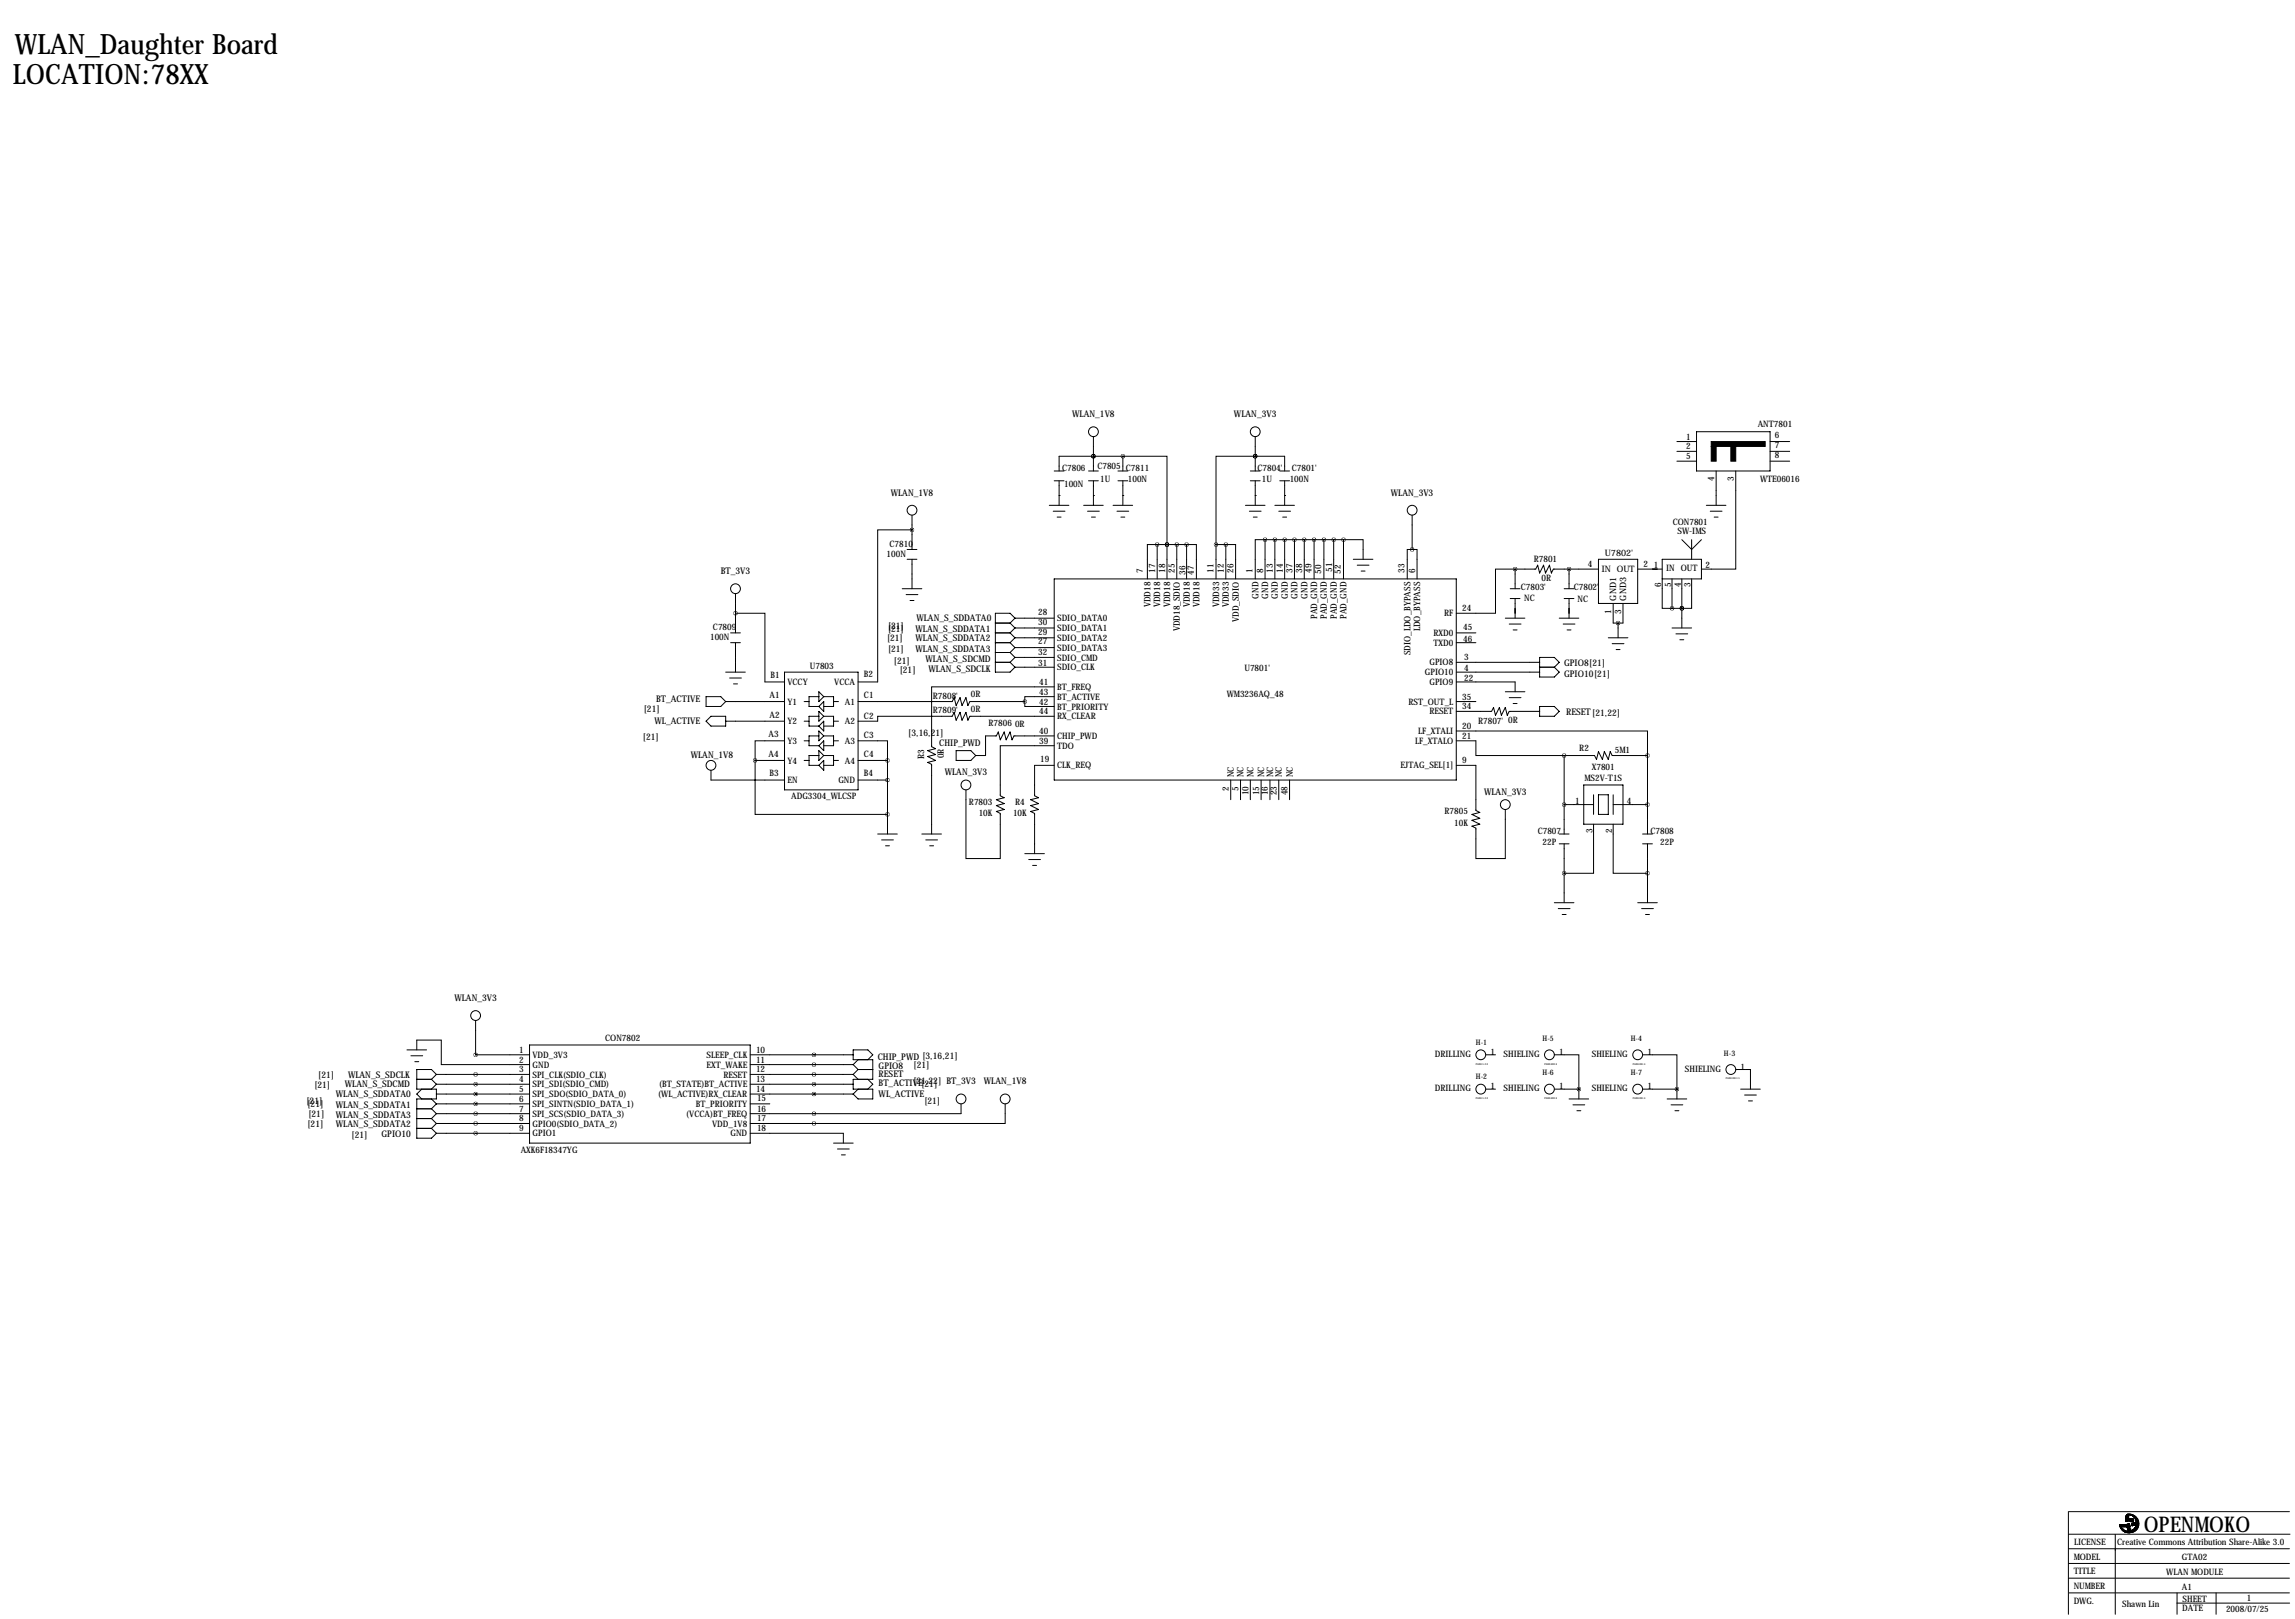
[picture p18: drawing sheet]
<svg xmlns="http://www.w3.org/2000/svg" width="594mm" height="419mm" viewBox="0 0 594 419" stroke-linecap="round" stroke-linejoin="round" font-family="sans-serif">
<defs><g id="words">
<g font-size="7.3">
<text x="3.9" y="14">WLAN_Daughter Board</text>
<text x="3.4" y="21.8">LOCATION:78XX</text>
</g>
<text font-size="5.6" x="555.2" y="396.5">OPENMOKO</text>
<g font-size="2.4">
<text x="277.7" y="108">WLAN_1V8</text>
<text x="319.6" y="108">WLAN_3V3</text>
<text x="230.7" y="128.3">WLAN_1V8</text>
<text x="360.3" y="128.3">WLAN_3V3</text>
<text x="186.7" y="148.6">BT_3V3</text>
<text x="237.4" y="160.7">WLAN_S_SDDATA0</text>
<text x="229.8" y="166">[21]</text>
<text x="230" y="163.5">[21]</text>
<text x="230" y="162.9">[21]</text>
<text x="237.1" y="163.6">WLAN_S_SDDATA1</text>
<text x="237.1" y="165.9">WLAN_S_SDDATA2</text>
<text x="230" y="168.8">[21]</text>
<text x="231.5" y="171.9">[21]</text>
<text x="237.1" y="168.7">WLAN_S_SDDATA3</text>
<text x="239.7" y="171.4">WLAN_S_SDCMD</text>
<text x="240.5" y="174">WLAN_S_SDCLK</text>
<text x="405.1" y="172.5">GPIO8[21]</text>
<text x="233.1" y="174.1">[21]</text>
<text x="405.1" y="175.3">GPIO10[21]</text>
<text x="166.8" y="184.3">[21]</text>
<text x="169.9" y="181.6">BT_ACTIVE</text>
<text x="405.6" y="185.2">RESET[21,22]</text>
<text x="166.5" y="191.6">[21]</text>
<text x="169.5" y="187.3">WL_ACTIVE</text>
<text x="235.2" y="190.4">[3,16,21]</text>
<text x="178.9" y="196.3">WLAN_1V8</text>
<text x="243.3" y="193">CHIP_PWD</text>
<text x="244.7" y="200.7">WLAN_3V3</text>
<text x="384.4" y="205.7">WLAN_3V3</text>
<text x="117.7" y="259.1">WLAN_3V3</text>
<text x="227.3" y="274.3">CHIP_PWD [3,16,21]</text>
<text x="81.4" y="281.6">[21]</text>
<text x="82.4" y="279">[21]</text>
<text x="89.3" y="281.4">WLAN_S_SDCMD</text>
<text x="90.1" y="279.1">WLAN_S_SDCLK</text>
<text x="227.6" y="281.2">BT_ACTIVE[21]</text>
<text x="227.6" y="276.6">GPIO8</text>
<text x="227.6" y="278.8">RESET</text>
<text x="236.6" y="280.7">[21,22] BT_3V3</text>
<text x="236.6" y="276.5">[21]</text>
<text x="254.8" y="280.7">WLAN_1V8</text>
<text x="79.4" y="285.8">[21]</text>
<text x="79.6" y="286.7">[21]</text>
<text x="87" y="283.9">WLAN_S_SDDATA0</text>
<text x="87" y="286.8">WLAN_S_SDDATA1</text>
<text x="227.6" y="283.9">WL_ACTIVE</text>
<text x="239.4" y="285.8">[21]</text>
<text x="79.6" y="291.7">[21]</text>
<text x="79.9" y="289.2">[21]</text>
<text x="87" y="289.3">WLAN_S_SDDATA3</text>
<text x="87" y="291.8">WLAN_S_SDDATA2</text>
<text x="91.1" y="294.5">[21]</text>
<text x="98.8" y="294.4">GPIO10</text>
</g>
<g font-size="2.3">
<text x="436.7" y="113.8">1</text>
<text x="455.3" y="110.5">ANT7801</text>
<text x="459.7" y="113.4">6</text>
<text x="436.7" y="116.3">2</text>
<text x="436.7" y="118.9">5</text>
<text x="459.7" y="115.9">7</text>
<text x="459.7" y="118.5">8</text>
<text x="275.1" y="121.9">C7806</text>
<text x="284.2" y="121.4">C7805 C7811</text>
<text x="284.9" y="124.8">1U</text>
<text x="292.1" y="124.8">100N</text>
<text x="325.7" y="121.9">C7804'</text>
<text x="326.9" y="124.8">1U</text>
<text x="334" y="124.8">100N</text>
<text x="334.6" y="121.9">C7801'</text>
<text x="444" y="124.6" transform="rotate(-90 444 124.6)">4</text>
<text x="449.1" y="124.6" transform="rotate(-90 449.1 124.6)">3</text>
<text x="455.9" y="124.8">WTE06016</text>
<text x="275.6" y="126.1">100N</text>
<text x="433.2" y="136">CON7801</text>
<text x="230.4" y="141.5">C7810</text>
<text x="434.5" y="138.2">SW-IMS</text>
<text x="229.7" y="144.1">100N</text>
<text x="296" y="148.3" transform="rotate(-90 296 148.3)">7</text>
<text x="299.2" y="148.3" transform="rotate(-90 299.2 148.3)">17</text>
<text x="301.8" y="148.3" transform="rotate(-90 301.8 148.3)">18</text>
<text x="304.3" y="148.3" transform="rotate(-90 304.3 148.3)">25</text>
<text x="307.1" y="148.8" transform="rotate(-90 307.1 148.8)">36</text>
<text x="309.2" y="148.8" transform="rotate(-90 309.2 148.8)">47</text>
<text x="314.3" y="148.3" transform="rotate(-90 314.3 148.3)">11</text>
<text x="317" y="148.3" transform="rotate(-90 317 148.3)">12</text>
<text x="319.5" y="148.3" transform="rotate(-90 319.5 148.3)">26</text>
<text x="324.4" y="148.3" transform="rotate(-90 324.4 148.3)">1</text>
<text x="327.2" y="148.3" transform="rotate(-90 327.2 148.3)">8</text>
<text x="329.7" y="148.3" transform="rotate(-90 329.7 148.3)">13</text>
<text x="332.2" y="148.3" transform="rotate(-90 332.2 148.3)">14</text>
<text x="334.8" y="148.3" transform="rotate(-90 334.8 148.3)">37</text>
<text x="337.3" y="148.3" transform="rotate(-90 337.3 148.3)">38</text>
<text x="339.7" y="148.3" transform="rotate(-90 339.7 148.3)">49</text>
<text x="342.2" y="148.6" transform="rotate(-90 342.2 148.6)">50</text>
<text x="345" y="148.1" transform="rotate(-90 345 148.1)">51</text>
<text x="347.3" y="148.6" transform="rotate(-90 347.3 148.6)">52</text>
<text x="363.8" y="148.3" transform="rotate(-90 363.8 148.3)">33</text>
<text x="366.5" y="148.3" transform="rotate(-90 366.5 148.3)">6</text>
<text x="397.3" y="145.4">R7801</text>
<text x="411.3" y="146.8">4</text>
<text x="414.8" y="148.1">IN OUT</text>
<text x="415.7" y="144">U7802'</text>
<text x="425.7" y="146.8">2</text>
<text x="428.3" y="147.1">1</text>
<text x="431.5" y="147.9">IN OUT</text>
<text x="441.7" y="147.1">2</text>
<text x="325.9" y="155" transform="rotate(-90 325.9 155)">GND</text>
<text x="328.5" y="155" transform="rotate(-90 328.5 155)">GND</text>
<text x="331" y="155" transform="rotate(-90 331 155)">GND</text>
<text x="333.5" y="155" transform="rotate(-90 333.5 155)">GND</text>
<text x="336.1" y="155" transform="rotate(-90 336.1 155)">GND</text>
<text x="338.6" y="155" transform="rotate(-90 338.6 155)">GND</text>
<text x="393.9" y="152.6">C7803'</text>
<text x="394.8" y="155.7">NC</text>
<text x="399.3" y="150.5">0R</text>
<text x="407.6" y="152.7">C7802'</text>
<text x="408.6" y="155.9">NC</text>
<text x="418.6" y="155.4" transform="rotate(-90 418.6 155.4)">GND1</text>
<text x="421.2" y="155.4" transform="rotate(-90 421.2 155.4)">GND3</text>
<text x="430.3" y="152.1" transform="rotate(-90 430.3 152.1)">6</text>
<text x="432.8" y="152.1" transform="rotate(-90 432.8 152.1)">5</text>
<text x="435.4" y="152.1" transform="rotate(-90 435.4 152.1)">4</text>
<text x="437.9" y="152.1" transform="rotate(-90 437.9 152.1)">3</text>
<text x="268.9" y="159.1">28</text>
<text x="268.9" y="161.9">30</text>
<text x="273.8" y="160.8">SDIO_DATA0</text>
<text x="298" y="157.2" transform="rotate(-90 298 157.2)">VDD18</text>
<text x="300.5" y="157.2" transform="rotate(-90 300.5 157.2)">VDD18</text>
<text x="303.1" y="157.2" transform="rotate(-90 303.1 157.2)">VDD18</text>
<text x="308.1" y="157.2" transform="rotate(-90 308.1 157.2)">VDD18</text>
<text x="310.7" y="157.2" transform="rotate(-90 310.7 157.2)">VDD18</text>
<text x="315.8" y="157.2" transform="rotate(-90 315.8 157.2)">VDD33</text>
<text x="318.3" y="157.2" transform="rotate(-90 318.3 157.2)">VDD33</text>
<text x="320.8" y="161" transform="rotate(-90 320.8 161)">VDD_SDIO</text>
<text x="341.2" y="160.2" transform="rotate(-90 341.2 160.2)">PAD_GND</text>
<text x="343.7" y="160.2" transform="rotate(-90 343.7 160.2)">PAD_GND</text>
<text x="346.2" y="160.2" transform="rotate(-90 346.2 160.2)">PAD_GND</text>
<text x="348.8" y="160.2" transform="rotate(-90 348.8 160.2)">PAD_GND</text>
<text x="374.1" y="159.6">RF</text>
<text x="378.7" y="158.2">24</text>
<text x="417.3" y="158.9" transform="rotate(-90 417.3 158.9)">1</text>
<text x="419.9" y="158.9" transform="rotate(-90 419.9 158.9)">3</text>
<text x="183.9" y="165.7">100N</text>
<text x="184.7" y="163.1">C7809</text>
<text x="268.9" y="166.7">27</text>
<text x="268.9" y="164.4">29</text>
<text x="273.8" y="165.9">SDIO_DATA2</text>
<text x="273.8" y="163.4">SDIO_DATA1</text>
<text x="305.6" y="163.4" transform="rotate(-90 305.6 163.4)">VDD18_SDIO</text>
<text x="367.8" y="163.4" transform="rotate(-90 367.8 163.4)">LDO_BYPASS</text>
<text x="371.3" y="164.6">RXD0</text>
<text x="371.3" y="167.2">TXD0</text>
<text x="379" y="163.2">45</text>
<text x="379" y="166.1">46</text>
<text x="209.8" y="173.2">U7803</text>
<text x="268.9" y="172.5">31</text>
<text x="268.9" y="169.5">32</text>
<text x="273.8" y="168.4">SDIO_DATA3</text>
<text x="273.8" y="173.5">SDIO_CLK</text>
<text x="273.8" y="171">SDIO_CMD</text>
<text x="322.3" y="173.7">U7801'</text>
<text x="365.3" y="169.6" transform="rotate(-90 365.3 169.6)">SDIO_LDO_BYPASS</text>
<text x="370.2" y="172.3">GPIO8</text>
<text x="379.2" y="170.9">3</text>
<text x="379.2" y="173.7">4</text>
<text x="199.6" y="175.6">B1</text>
<text x="204" y="177.3">VCCY</text>
<text x="216.1" y="177.3">VCCA</text>
<text x="223.8" y="175.3">B2</text>
<text x="269.2" y="177.3">41</text>
<text x="269.2" y="179.8">43</text>
<text x="273.8" y="178.6">BT_FREQ</text>
<text x="369" y="174.8">GPIO10</text>
<text x="370.2" y="177.3">GPIO9</text>
<text x="379.2" y="176.3">22</text>
<text x="199.3" y="185.8">A2</text>
<text x="199.3" y="180.7">A1</text>
<text x="204" y="182.4">Y1</text>
<text x="218.9" y="182.4">A1</text>
<text x="223.8" y="180.7">C1</text>
<text x="241.6" y="180.8">R7808'</text>
<text x="241.6" y="184.7">R7809'</text>
<text x="251.5" y="180.4">0R</text>
<text x="251.5" y="184.2">0R</text>
<text x="269.2" y="182.4">42</text>
<text x="269.2" y="184.9">44</text>
<text x="273.8" y="183.7">BT_PRIORITY</text>
<text x="273.8" y="181.1">BT_ACTIVE</text>
<text x="317.8" y="180.4">WM3236AQ_48</text>
<text x="364.8" y="182.4">RST_OUT_L</text>
<text x="370.2" y="185">RESET</text>
<text x="378.7" y="183.5">34</text>
<text x="378.7" y="181.1">35</text>
<text x="199" y="190.8">A3</text>
<text x="204" y="187.5">Y2</text>
<text x="218.9" y="187.5">A2</text>
<text x="223.8" y="186">C2</text>
<text x="223.8" y="191.1">C3</text>
<text x="256" y="188">R7806</text>
<text x="262.9" y="188.3">0R</text>
<text x="269.2" y="190">40</text>
<text x="273.8" y="191.3">CHIP_PWD</text>
<text x="273.8" y="186.2">RX_CLEAR</text>
<text x="367.3" y="190">LF_XTALI</text>
<text x="378.7" y="188.7">20</text>
<text x="378.7" y="191.3">21</text>
<text x="382.9" y="187.5">R7807' 0R</text>
<text x="199" y="195.9">A4</text>
<text x="204" y="197.7">Y4</text>
<text x="204" y="192.6">Y3</text>
<text x="218.9" y="192.6">A3</text>
<text x="218.9" y="197.7">A4</text>
<text x="223.8" y="195.9">C4</text>
<text x="239.4" y="196.6" transform="rotate(-90 239.4 196.6)">R3</text>
<text x="244.5" y="196.3" transform="rotate(-90 244.5 196.3)">0R</text>
<text x="269.2" y="192.5">39</text>
<text x="269.4" y="197.2">19</text>
<text x="273.8" y="193.8">TDO</text>
<text x="366.5" y="192.6">LF_XTALO</text>
<text x="378.7" y="197.6">9</text>
<text x="409.1" y="194.5">R2</text>
<text x="418.2" y="194.9">5M1</text>
<text x="199.3" y="201">B3</text>
<text x="204" y="202.7">EN</text>
<text x="217.1" y="202.7">GND</text>
<text x="223.8" y="201">B4</text>
<text x="273.8" y="198.9">CLK_REQ</text>
<text x="319.6" y="201.2" transform="rotate(-90 319.6 201.2)">NC</text>
<text x="322.1" y="201.2" transform="rotate(-90 322.1 201.2)">NC</text>
<text x="324.7" y="201.2" transform="rotate(-90 324.7 201.2)">NC</text>
<text x="327.5" y="201.2" transform="rotate(-90 327.5 201.2)">NC</text>
<text x="329.7" y="201.2" transform="rotate(-90 329.7 201.2)">NC</text>
<text x="332" y="201.2" transform="rotate(-90 332 201.2)">NC</text>
<text x="334.8" y="201.2" transform="rotate(-90 334.8 201.2)">NC</text>
<text x="362.7" y="198.9">EJTAG_SEL[1]</text>
<text x="410.4" y="202.3">MS2V-T1S</text>
<text x="412.3" y="199.4">X7801</text>
<text x="204.9" y="206.9">ADG3304_WLCSP</text>
<text x="251" y="208.3">R7803</text>
<text x="262.9" y="208.3">R4</text>
<text x="318.3" y="204.6" transform="rotate(-90 318.3 204.6)">2</text>
<text x="320.8" y="204.6" transform="rotate(-90 320.8 204.6)">5</text>
<text x="323.3" y="205.8" transform="rotate(-90 323.3 205.8)">10</text>
<text x="326.1" y="205.8" transform="rotate(-90 326.1 205.8)">15</text>
<text x="328.4" y="205.8" transform="rotate(-90 328.4 205.8)">16</text>
<text x="330.7" y="205.8" transform="rotate(-90 330.7 205.8)">23</text>
<text x="333.5" y="205.8" transform="rotate(-90 333.5 205.8)">48</text>
<text x="408" y="208">1</text>
<text x="421.4" y="208">4</text>
<text x="253.5" y="211.2">10K</text>
<text x="262.4" y="211.2">10K</text>
<text x="374.2" y="210.8">R7805</text>
<text x="376.7" y="213.7">10K</text>
<text x="398.3" y="215.9">C7807</text>
<text x="412.5" y="215.6" transform="rotate(-90 412.5 215.6)">3</text>
<text x="417.6" y="215.6" transform="rotate(-90 417.6 215.6)">2</text>
<text x="427.5" y="215.9">C7808</text>
<text x="399.5" y="218.8">22P</text>
<text x="430" y="218.8">22P</text>
<text x="156.7" y="269.5">CON7802</text>
<text x="134.4" y="272.5">1</text>
<text x="134.4" y="275.1">2</text>
<text x="137.9" y="273.9">VDD_3V3</text>
<text x="183" y="273.9">SLEEP_CLK</text>
<text x="195.8" y="272.5">10</text>
<text x="195.8" y="275.1">11</text>
<text x="371.6" y="273.6">DRILLING</text>
<text x="386.1" y="273">1</text>
<text x="389.4" y="273.6">SHIELING</text>
<text x="403.9" y="273">1</text>
<text x="412.3" y="273.6">SHIELING</text>
<text x="426.7" y="273">1</text>
<text x="134.4" y="277.6">3</text>
<text x="134.4" y="280.2">4</text>
<text x="137.9" y="276.4">GND</text>
<text x="137.9" y="278.9">SPI_CLK(SDIO_CLK)</text>
<text x="137.9" y="281.5">SPI_SDI(SDIO_CMD)</text>
<text x="170.7" y="281.5">(BT_STATE)BT_ACTIVE</text>
<text x="183" y="276.4">EXT_WAKE</text>
<text x="187.4" y="278.9">RESET</text>
<text x="195.8" y="277.6">12</text>
<text x="195.8" y="280.2">13</text>
<text x="386.1" y="281.9">1</text>
<text x="403.9" y="281.9">1</text>
<text x="426.7" y="281.9">1</text>
<text x="436.4" y="277.4">SHIELING</text>
<text x="450.9" y="276.9">1</text>
<text x="134.4" y="282.7">5</text>
<text x="134.4" y="285.2">6</text>
<text x="134.4" y="287.8">7</text>
<text x="137.9" y="284">SPI_SDO(SDIO_DATA_0)</text>
<text x="137.9" y="286.6">SPI_SINTN(SDIO_DATA_1)</text>
<text x="170.5" y="284">(WL_ACTIVE)RX_CLEAR</text>
<text x="180.2" y="286.6">BT_PRIORITY</text>
<text x="195.8" y="282.7">14</text>
<text x="196.1" y="285.1">15</text>
<text x="196.1" y="287.9">16</text>
<text x="371.6" y="282.5">DRILLING</text>
<text x="389.4" y="282.5">SHIELING</text>
<text x="412.3" y="282.5">SHIELING</text>
<text x="134.4" y="290.2">8</text>
<text x="134.4" y="292.7">9</text>
<text x="137.9" y="289.1">SPI_SCS(SDIO_DATA_3)</text>
<text x="137.9" y="291.6">GPIO0(SDIO_DATA_2)</text>
<text x="177.7" y="289.1">(VCCA)BT_FREQ</text>
<text x="184.5" y="291.6">VDD_1V8</text>
<text x="196.1" y="290.2">17</text>
<text x="196.1" y="292.7">18</text>
<text x="134.9" y="298.5">AXK6F18347YG</text>
<text x="137.9" y="294.2">GPIO1</text>
<text x="189.2" y="294.2">GND</text>
<text x="537.2" y="400">LICENSE</text>
<text x="548.4" y="400">Creative Commons Attribution Share-Alike 3.0</text>
<text x="537.1" y="407.5">TITLE</text>
<text x="537.1" y="403.7">MODEL</text>
<text x="561.1" y="407.7">WLAN MODULE</text>
<text x="565.2" y="403.9">GTA02</text>
<text x="537.1" y="411.3">NUMBER</text>
<text x="565.2" y="411.5">A1</text>
<text x="537.1" y="415.1">DWG.</text>
<text x="549.7" y="416.1">Shawn Lin</text>
<text x="565.2" y="417.1">DATE</text>
<text x="565.3" y="414.6">SHEET</text>
<text x="576.6" y="417.3">2008/07/25</text>
<text x="581.9" y="414.5">1</text>
</g>
<g font-size="2">
<text x="399.5" y="269.5">H-5</text>
<text x="422.4" y="269.5">H-4</text>
<text x="382.3" y="270.5">H-1</text>
<text x="446.5" y="273.3">H-3</text>
<text x="382.3" y="279.4">H-2</text>
<text x="399.5" y="278.4">H-6</text>
<text x="422.4" y="278.4">H-7</text>
</g>
<g font-size=".7">
<text x="382.3" y="275.6">PAD0.5-2.0</text>
<text x="400.1" y="275.6">PAD0.8X3.8</text>
<text x="422.9" y="275.6">PAD0.8X1.4</text>
<text x="447" y="279.4">PAD0.8X11.5</text>
<text x="382.3" y="284.5">PAD0.5-2.0</text>
<text x="400.1" y="284.5">PAD0.8X3.8</text>
<text x="422.9" y="284.5">PAD0.8X1.4</text>
</g>
</g></defs>
<g fill="none" stroke="#000" stroke-width=".26">
<path d="M283.2 118.1h.1M283.2 113v8.9M290.8 118.1h11.5v22.9M290.8 118.1h.1M290.8 118.1h-16.5v3.8M290.8 118.1v3.8M325.1 118.1h.1M325.1 118.1h-10.1v22.9M325.1 118.1h7.6v3.8M325.1 113v8.9M434.3 114.3h5.1M434.3 116.8h5.1"/>
<path d="M434.3 119.4h5.1M439.4 111.8h19.1v10.1h-19.1zM458.5 114.3h5M458.5 116.8h5M458.5 119.4h5M236.2 137.2h-8.9v39.3h-5.1M236.2 133.3v8.9M271.8 130.8h5.1M272.8 132.3h3M273 121.9h2.6M273 124.5h2.6M273.8 133.9h1"/>
<path d="M274.3 128.3h.1M274.3 124.5v6.3M280.7 130.8h5.1M281.7 132.3h3M281.9 121.9h2.6M281.9 124.5h2.6M282.7 133.9h1M283.2 128.3h.1M283.2 124.5v6.3M288.3 130.8h5.1M289.3 132.3h3.1M289.6 121.9h2.5"/>
<path d="M289.6 124.5h2.5M290.3 133.9h1M290.8 128.3h.1M290.8 124.5v6.3M322.6 130.8h5.1M323.6 132.3h3M323.8 121.9h2.6M323.8 124.5h2.6M324.6 133.9h1M325.1 128.3h.1M325.1 124.5v6.3M327.7 139.7h-2.6v10.2"/>
<path d="M327.7 139.7v10.2M327.7 139.7h20.3M330.2 139.7v10.2M330.2 130.8h5.1M331.2 132.3h3.1M331.5 121.9h2.5M331.5 124.5h2.5M332.2 133.9h1M332.7 128.3h.1M332.7 124.5v6.3M332.7 139.7v10.2M335.3 139.7v10.2"/>
<path d="M337.8 139.7v10.2M340.4 139.7v10.2M342.9 139.7v10.2M345.4 139.7v10.2M348 139.7h5.1v5.1M348 139.7v10.2M365.8 133.3v8.9M435.6 139.7l2.5 2.5 2.6-2.5M438.1 139.7v5.1M442 130.8h5M443 132.3h3M444 133.9h1"/>
<path d="M444.5 121.9v8.9M449.6 121.9v25.4h-8.9M190.5 158.8h7.6v17.7h5.1M190.5 153.7v10.1M233.7 152.4h5.1M234.7 153.9h3M234.9 144.8h2.6M234.9 142.2h2.6M235.7 155.4h1M236.2 144.8v7.6M273 149.9h104.2v52h-104.2zM299.7 141h-2.5v8.9"/>
<path d="M299.7 141v8.9M299.7 141h7.6M302.3 141h.1M302.3 141v8.9M304.8 141v8.9M307.3 141h2.6v8.9M307.3 141v8.9M315 141v8.9M315 141h2.5M317.5 141h2.5v8.9M317.5 141v8.9M350.5 144.8h5.1"/>
<path d="M351.5 146.3h3.1M352.6 147.8h1M365.8 142.2h1.2v7.7M365.8 142.2h-1.3v7.7M391.2 152.4h2.5M391.2 154.9h2.5M392.4 147.3h-5.1v11.5h-10.1M392.4 147.3h5.4l.5-1 .5 2 1-2 .5 2 1-2 .5 2 .5-1h11.7M392.4 147.3v5.1M392.4 154.9v5.1M405.1 152.4h2.6M405.1 154.9h2.6"/>
<path d="M406.4 147.3v5.1M406.4 154.9v5.1M414 144.8h10.2v11.4h-10.2zM417.8 156.2v5.1h2.6v-5.1M424.2 147.3h6.3M430.5 149.9h10.2v-5.1h-10.2v12.7h2.6M433.1 149.9v7.6M433.1 157.5h2.5M435.6 157.5h.1M435.6 149.9v12.7M438.1 149.9v7.6h-2.5M188 174h5"/>
<path d="M189 175.5h3M189.2 163.8h2.6M189.2 166.4h2.6M190 177h1M190.5 166.4v7.6M203.2 174h19v30.5h-19zM212.1 179.1l1.3 1.2-1.3 1.3zM257.8 163.8h3.8M257.8 166.4h3.8M257.8 171.4h3.8M257.8 161.3h3.8M257.8 168.9h3.8"/>
<path d="M261.6 171.4l1.3 1.3M261.6 161.3l1.3 1.3M261.6 166.4l1.3 1.2M261.6 163.8l1.3 1.3M261.6 168.9l1.3 1.3M262.9 160l-1.3-1.2h-3.8v15.2h3.8l1.3-1.3M262.9 167.6h10.1M262.9 160h10.1M262.9 165.1h10.1M262.9 162.6h10.1M262.9 172.7h10.1M262.9 170.2h10.1"/>
<path d="M262.9 162.6l-1.3 1.2M262.9 167.6l-1.3 1.3M262.9 160l-1.3 1.3M262.9 165.1l-1.3 1.3M262.9 170.2l-1.3 1.2M273 177.8h-31.7v15.5l1 .5-2 .5 2 1-2 .5 2 1-2 .6 1 .5v18M377.2 176.5h15.2v2.6M377.2 163.8h5.1M377.2 166.4h5.1M377.2 174h21.6M377.2 171.4h21.6M389.9 160h5.1"/>
<path d="M389.9 179.1h5.1M390.9 161.5h3.1M391.9 163.1h1M398.8 172.7h3.8M398.8 170.2h3.8l1.3 1.2-1.3 1.3 1.3 1.3-1.3 1.3h-3.8zM403.9 160h5M404.9 161.5h3M405.9 163.1h1M416.6 165.1h5M417.6 166.6h3M418.6 168.1h1M419.1 161.3v3.8"/>
<path d="M433.1 162.6h5M434.1 164.1h3M435.1 165.6h1M182.9 180.3h3.8l1.3 1.3-1.3 1.3h-3.8zM184.1 185.4h3.9v2.6h-3.9l-1.2-1.3zM184.1 199.4v2.5h19.1M188 181.6h15.2M188 186.7h15.2M195.6 196.8v14h34.3M195.6 196.8h7.6M203.2 191.8h-7.6v5M208.3 181.6h1.2"/>
<path d="M208.3 186.7h1.2M208.3 191.8h1.2M208.3 196.8h1.2M212.1 195.6h-2.6v2.5h2.6M212.1 180.3h-2.6v2.6h2.6M212.1 185.4h-2.6v2.6h2.6M212.1 190.5h-2.6v2.5h2.6M212.1 184.1l1.3 1.3-1.3 1.3zM212.1 189.2l1.3 1.3-1.3 1.3zM212.1 194.3l1.3 1.3-1.3 1.2zM212.1 188l1.3-1.3v2.5zM212.1 198.1l1.3-1.3v2.6z"/>
<path d="M213.4 195.6h2.5v2.5h-2.5M213.4 180.3h2.5v2.6h-2.5M213.4 185.4h2.5v2.6h-2.5M213.4 190.5h2.5v2.5h-2.5M213.4 181.6v2.5l-1.3-1.2zM213.4 191.8v2.5l-1.3-1.3zM215.9 181.6h1.3M215.9 186.7h1.3M215.9 191.8h1.3M215.9 196.8h1.3M222.2 191.8h7.7v5M222.2 181.6h24.4l.5-1 .5 2 1.1-2 .5 2 1-2 .5 2 .5-1h14.2"/>
<path d="M222.2 196.8h7.7M229.9 196.8v19.1M247.6 194.3h3.9l1.2 1.3-1.2 1.2h-3.9zM265.4 181.6v1.3h7.6M273 180.3h-7.6v1.3M273 193h-13.9v13l1 .5-2 .5 2 1-2 .5 2 1-2 .6 1 .5v11.6h-8.9v-17.7M273 185.4h-21.8l-.5 1-.5-2-1 2-.5-2-1.1 2-.5-2-.5 1h-19.3v1.3h-5.1M273 190.5h-10.4l-.5 1-.5-2-1 2-.5-2-1 2-.5-2-.5 1h-2.8v5.1h-2.6M273 198.1h-5v7.9l1 .5-2 .5 2 1-2 .5 2 1-2 .6 1 .5v10.4M377.2 191.8h5.1v3.8h22.8M377.2 189.2h49.5v6.4M377.2 198.1h5.1v11.7l1 .5-2 .5 2 1-2 .5 2 1.1-2 .5 1 .5v7.8h7.6v-12.7"/>
<path d="M377.2 181.6h5.1M377.2 184.1h9.1l.5-1 .5 2.1 1.1-2.1 .5 2.1 1-2.1 .5 2.1 .5-1.1h7.9M390.9 180.6h3.1M391.9 182.1h1M398.8 182.9h3.8l1.3 1.2-1.3 1.3h-3.8zM405.1 195.6h7.9l.5 1 .5-2 1 2 .5-2 1.1 2 .5-2 .5 1h9.1M405.1 195.6v20.3M426.7 195.6v20.3M222.2 201.9h7.7M227.3 215.9h5.1M228.3 217.4h3.1M229.4 218.9h1"/>
<path d="M238.8 215.9h5M239.8 217.4h3M240.8 218.9h1M318.8 201.9v5.1M321.3 201.9v5.1M323.8 201.9v5.1M326.6 201.9v5.1M328.9 201.9v5.1M331.2 201.9v5.1M334 201.9v5.1M403.9 215.9h2.5M403.9 218.4h2.5"/>
<path d="M405.1 208.3h7.6M405.1 218.4v15.3M410.2 203.2h10.2v10.2h-10.2zM412.7 213.4v12.7h-7.6M412.7 205.7v5.1M414 205.7h2.6v5.1h-2.6zM417.8 213.4v12.7h8.9M417.8 205.7v5.1M417.8 208.3h8.9M425.4 215.9h2.6M425.4 218.4h2.6M426.7 218.4v15.3"/>
<path d="M265.4 221h5.1M266.4 222.5h3.1M267.5 224h1M402.6 233.7h5.1M403.6 235.2h3.1M404.6 236.7h1M424.2 233.7h5.1M425.2 235.2h3M426.2 236.7h1M105.4 271.8h5.1M106.4 273.3h3.1M107.4 274.8h1.1"/>
<path d="M107.9 271.8v-2.6h6.4v6.4h22.9M107.9 279.4h3.9M111.8 279.4l1.2 1.3M113 278.1h24.2M113 278.1l-1.2-1.2h-3.9v5h5.1v2.6h-5.1v10.1h3.9l1.2-1.2M113 278.1l-1.2 1.3M123.2 273h.1M123.2 278.1h.1M123.2 273h14M123.2 264.2v8.8M137.2 270.5h57.1v25.4h-57.1zM194.3 273h26.7"/>
<path d="M194.3 275.6h26.7M194.3 278.1h26.7M210.8 273h.1M210.8 275.6h.1M210.8 278.1h.1M221 275.6l1.2 1.3M221 278.1l1.2 1.3M222.2 276.9h3.9M222.2 274.3l-1.2 1.3M222.2 276.9l-1.2 1.2M224.8 274.3l1.3-1.3-1.3-1.2h-3.8v2.5h5.1v5.1h-5.1v2.5h5.1v2.6h-3.9l-1.2-1.3M224.8 279.4l1.3 1.3-1.3 1.2"/>
<path d="M384.8 273h2.5M402.6 273h6.3v8.9M425.4 273h8.9v8.9M449.6 276.9h3.8v5M107.9 287h3.9M107.9 289.6h3.9M107.9 292.1h3.9M109.2 281.9l-1.3 1.3 1.3 1.3M111.8 287l1.2 1.3M111.8 284.5l1.2 1.3M111.8 289.6l1.2 1.2M111.8 292.1l1.2 1.3"/>
<path d="M113 280.7h24.2M113 283.2h24.2M113 285.8h24.2M113 288.3h24.2M113 290.8h24.2M113 293.4h24.2M113 280.7l-1.2 1.2M113 290.8l-1.2 1.3M113 288.3l-1.2 1.3M113 285.8l-1.2 1.2M123.2 280.7h.1M123.2 283.2h.1"/>
<path d="M123.2 285.8h.1M123.2 288.3h.1M123.2 290.8h.1M123.2 293.4h.1M194.3 280.7h26.7M194.3 283.2h26.7M194.3 285.8h5.1M194.3 290.8h16.5M194.3 293.4h24.1v2.5M210.8 280.7h.1M210.8 283.2h.1M210.8 288.3h.1"/>
<path d="M210.8 290.8h.1M215.9 295.9h5.1M216.9 297.4h3.1M217.9 299h1M222.2 281.9l-1.2 1.3M248.9 285.8v2.5h-54.6M260.3 285.8v5h-49.5M384.8 281.9h2.5M402.6 281.9h6.3M406.4 284.5h5.1M407.4 286h3.1M408.4 287.5h1"/>
<path d="M408.9 281.9h.1M408.9 281.9v2.6M425.4 281.9h8.9M431.8 284.5h5.1M432.8 286h3.1M433.8 287.5h1M434.3 281.9h.1M434.3 281.9v2.6M450.8 281.9h5.1M451.9 283.5h3M452.9 285h1M535.7 391.3v26.6"/>
<path d="M535.7 397.2h57.4M535.8 391.3h57.2M547.9 397.3v20.6M549 394.8h.1M549 394.9h.1M549 394.8v.1M549 394.9h2.4M549 394.9l.1 .1M549.1 394.9h.1M549.1 395h.1M549.1 394.7h.1M549.1 394.8h.1"/>
<path d="M549.1 394.7h.4M549.1 394.7h2.2M549.1 394.8h2.3M549.1 394.7v.1M549.1 394.9v.2M549.1 395.1h.1M549.1 395l.1 .2M549.1 394.7h.5M549.1 394.7l2.2 .1M549.1 394.8v.1M549.1 394.8l2.3 .1M549.1 395.2l.1 .1"/>
<path d="M549.1 394.6v.1M549.1 395.1v.1M549.1 394.9l.4 .2M549.1 394.9l2.3 .1M549.2 395.2h.1M549.2 395.3h.1M549.2 394.7h.1M549.2 395.3v.1M549.2 395.3l.1 .1M549.2 395.4h.1M549.2 395.4l.5 .4M549.2 395.4l.2 .1"/>
<path d="M549.2 395h2.2M549.3 395.4h.1M549.3 395.5h.1M549.3 395.5v.1M549.3 395.6h.1M549.3 395.5l.1 .1M549.3 395.6l.2 .2M549.3 395.6l.2 .1M549.3 395.4l.1 .1M549.4 395.5h.1M549.4 394.7h.1M549.4 395l2 .1"/>
<path d="M549.4 395.6h.1M549.4 395.7h.1M549.4 395.7h.2M549.4 395.7l.3 .1M549.5 395.1h1.9M549.5 395.1h.2M549.5 395.7h.1M549.5 394.7h.1M549.5 395.8h.2M549.5 395.8l.2 .1M549.6 395.7h.1M549.6 395.9h.1"/>
<path d="M549.6 394.7h.1M549.6 395.9v.1M549.6 395.9l.2 .1M549.6 396h.2M549.6 396h.1M549.6 396h.3M549.7 395.8h.1M549.7 395.9h.1M549.7 394.7h.1M549.7 395.1h1.7M549.7 395.1l1.7 .1M549.7 395.8v.1"/>
<path d="M549.7 395.9l.1 .1M549.7 396h.2M549.7 396l.3 .1M549.7 396l.2 .1M549.8 396.1h.2M549.8 396.1l.4 .1M549.8 396.1l.1 .1M549.8 396h.1M549.9 396.2h.1M549.9 394.7h.1M549.9 396.2h.3M549.9 396.2l.1 .1"/>
<path d="M549.9 396.2l.5 .1M549.9 396h.1M549.9 396.1h.1M549.9 396v.1M550 396.1h.1M550 396.3h.1M550 395.2h.1M550 396.3l.2 .1M550 396.3h.4M550 396.3l.6 .1M550 396.3h.5M550 396.1l.2 .1"/>
<path d="M550.1 394.7h1.2M550.1 396.4h1M550.1 396.4h.6M550.1 394.7h.1M550.2 396.2h.1M550.2 396.4h.1M550.2 396.4l.1 .1M550.2 396.4l1 .1M550.2 396.2l.2 .1M550.3 396.5h.1M550.3 396.5h2.2M550.3 396.5h2"/>
<path d="M550.4 396.3h.1M550.4 396.5l.1 .1M550.4 396.5h1.9M550.4 396.5l1.9 .1M550.5 396.3h.1M550.5 396.6h1.8M550.5 396.6h1.6M550.5 395.2h.1M550.5 396.3l.1 .1M550.6 396.4h.1M550.6 393.1h.1M550.6 393.4h.1"/>
<path d="M550.6 393.7h.1M550.6 393.1h.5M550.6 393.7h.6M550.6 392.9h.5M550.6 392.9l.5 .2M550.6 393.2h.5M550.6 393.1l.5 .1M550.6 393.4h.5M550.6 393.4l.5 .1M550.6 393.7v.1M550.6 393.7l.1 .1M550.6 393.8h.1"/>
<path d="M550.6 395.2h.1M550.6 392.6h.5M550.6 392.6v1.1M550.6 392.6l.5 .1M550.6 392.9h.1M550.7 393.8h.1M550.7 395.2h.1M550.7 392.4h.4M550.7 392.5h.4M550.7 392.4v.1M550.7 392.4l.4 .1M550.7 392.5l-.1 .1"/>
<path d="M550.7 392.5l.4 .1M550.7 396.4h.1M550.7 392.4h.1M550.8 396.4h.1M550.8 392.2h.1M550.8 395.2h.1M550.8 392.2h.3M550.8 392.2l-.1 .2M550.8 392.2l.3 .2M550.9 392.1h.1M550.9 392.1h.3M550.9 395.3h.6"/>
<path d="M550.9 392.1l-.1 .1M550.9 392.1l.2 .1M550.9 394.6l-.2 .1M550.9 394.6h.4M550.9 394.6l.4 .1M550.9 395.2v.1M550.9 395.2h.5M550.9 395.3v.1M550.9 395.3l.6 .1M550.9 395.4h.6M550.9 396.7h.7M550.9 395.4l.2 .4"/>
<path d="M550.9 395.4l.7 .4M551 392h.1M551 396.4h.1M551 392.1h.1M551 392h.8M551 392.1h-.1M551 392.1h.2M551.1 392h.1M551.1 392.1h.1M551.1 392.7h.1M551.1 393.7h.1M551.1 392.7h-.5l.5 .2"/>
<path d="M551.1 396.4l.1 .1M551.1 395.8h.5M551.1 395.8h.1M551.1 395.8l.1 .4M551.1 395.8l.6 .2M551.1 392.7v.2M551.1 393.7l-.4 .1M551.1 392.2h.1M551.1 392.4h.1M551.1 392.5h.1M551.1 392.6h.1M551.1 392.9h.1"/>
<path d="M551.1 393.1h.1M551.1 393.2h.1M551.1 393.3h.1M551.1 393.4h.1M551.1 393.5h.1M551.1 394.6h.1M551.1 393.2h-.5l.5 .1M551.1 393.5h-.5h.6M551.1 394.6h.2M551.1 396h.6M551.1 393.3h-.5l.5 .1M551.1 394.6h-.2"/>
<path d="M551.1 396h.1M551.1 392.2v.4M551.1 392.9v.6M551.1 392.6v.1M551.2 396.5h.1M551.2 392.1h.1M551.2 393.5h.1M551.2 393.7h.1M551.2 396h.5M551.2 393.5h-.6l.6 .2M551.2 396l.5 .2M551.2 392.1l-.1 .1"/>
<path d="M551.2 393.5v.2M551.2 396.2h.1M551.2 396.2h.6M551.2 396.2l.1 .1M551.2 396.2l.6 .1M551.3 394.6h.1M551.3 394.7h.1M551.3 394.8h.1M551.3 396.3h.1M551.3 396.4l-.1 .1M551.3 396.3h1.4M551.3 396.4l1.2 .1"/>
<path d="M551.3 396.3l.1 .1M551.3 396.3l.6 .1M551.3 394.6v.2M551.4 396.4h.1M551.4 394.8h.1M551.4 394.9h.1M551.4 395h.1M551.4 394.8v.2M551.4 395.1h.1M551.4 395.2h.1M551.4 395.2h-.5l.6 .1M551.4 396.4l.1 .1"/>
<path d="M551.4 396.4l.5 .1M551.4 395v.2M551.4 395.2l.1 .1M551.5 395.3h.1M551.5 395.4h.1M551.5 395.3v.1M551.5 395.4l.1 .4M551.5 392h.1M551.5 396.5h.1M551.5 396.5l.1 .1M551.5 396.5l.4 .1M551.6 396.7h.1"/>
<path d="M551.6 396.6h.3M551.6 392h.1M551.6 393.4h.1M551.6 395.8h.1M551.6 396.6h.1M551.6 393.4h.8M551.6 393.4v.2M551.6 393.4l.8 .1M551.6 393.5h.8M551.6 393.6l.1 .1M551.6 393.6l.7 .1M551.6 395.8l.2 .5"/>
<path d="M551.7 393.7h.1M551.7 396h.1M551.7 393.2h.6M551.7 393.7h.6M551.7 393.3h.6M551.7 393.2v.1M551.7 393.2l.6 .1M551.7 393.3l-.1 .1M551.7 393.3l.7 .1M551.7 393.7l.1 .1M551.7 393.7l.5 .1M551.7 392h.1"/>
<path d="M551.7 396.2h.1M551.8 393.1h.1M551.8 393.8h.1M551.8 396.6h.1M551.8 393.1h.4M551.8 393.8h.4M551.8 392v.1M551.8 393.2h.5M551.8 393.2h.4M551.8 393.1v.1M551.8 393.1l.4 .1M551.8 393.2h-.1"/>
<path d="M551.8 393.8l.3 .1M551.8 393.8l.1 .1M551.8 392.1h.1M551.8 396.7h.1M551.8 396.3h.1M551.8 392.1l-.4-.1 .5 .1M551.8 396.3v.1M551.8 396.3l.9 .1M551.8 396.4h-.2M551.8 396.4h.8M551.8 396.7h-.2M551.8 396.3l.1 .2"/>
<path d="M551.9 392.1h.1M551.9 396.7h.1M551.9 396.4h.1M551.9 392.1l.2 .1M551.9 396.7l-1.2-.1 .9 .1M551.9 393.1h.1M551.9 396.5h.1M551.9 396.6h.1M551.9 393.1h-.1M551.9 393.1h.3M551.9 393.9h.2zM551.9 396.5v.1"/>
<path d="M552 396.5h.1M552 392.1h.1M552 396.3h.1M552 396.6h.1M552 392.1h-.5l.9 .1M552 396.3h.8M552 396.3h.7M552 396.6l-.1 .1M552.1 392.1h.1M552.1 396.6h.1M552.1 393.1h.1M552.1 393.9h.1"/>
<path d="M552.1 392.1h-.4l.6 .1M552.1 392.1l.2 .1M552.1 394.4h1.3M552.1 394.4v.1M552.1 394.4l1.2 .1M552.1 394.6h.1M552.1 394.7h.1M552.1 392.2l.1 .1M552.1 392.2l.4 .1M552.1 394.6h1M552.1 394.7h.9M552.1 394.7h.7"/>
<path d="M552.1 394.5v.3h.6M552.1 394.5h1.2M552.1 394.5l1 .1M552.1 394.6h.9M552.1 394.7l.6 .1M552.2 393.1h.1M552.2 394.8h.1M552.2 394.9h.1M552.2 396.2h.7M552.2 396.2l-.3 .1M552.2 396.2l.6 .1M552.2 394.8v.1"/>
<path d="M552.2 394.8h.3M552.2 396.2h.1M552.2 393.2h.1M552.2 393.8h.1M552.2 392.3h.3M552.2 392.3l.2 .1M552.2 392.3l.7 .2M552.2 393.1v.1M552.2 393.8l-.1 .1M552.3 392.2h.1M552.3 396.5h.1M552.3 396.6h.1"/>
<path d="M552.3 394.3h1.5M552.3 392.2l.2 .1M552.3 396.5v.1M552.3 396.6h-.2M552.3 394.3l-.2 .1M552.3 394.3l1.1 .1M552.3 393.2h.1M552.3 393.3h.1M552.3 393.7h.1M552.3 393.2v.1M552.3 393.3l.1 .1M552.3 393.7l-.1 .1"/>
<path d="M552.4 392.2h.1M552.4 393.4h.1M552.4 393.5h.1M552.4 393.5h-.8h.8M552.4 396.1h.7M552.4 393.4v.2M552.4 396.1h.1M552.4 396.1h.6M552.4 396.1l-.2 .1M552.4 396.1l.5 .1M552.4 393.6l-.1 .1M552.4 392.4h.3"/>
<path d="M552.4 392.4l.1 .1M552.4 392.4l.4 .1M552.5 392.3h.1M552.5 396.4h.1M552.5 396.5h.1M552.5 394.8h.1M552.5 392.5h.3M552.5 392.5h.1M552.5 392.5h.4M552.5 396l-.1 .1M552.5 396h.6M552.5 396l.6 .1"/>
<path d="M552.5 392.3l.2 .1M552.5 396.4v.1M552.5 396.5h-.2M552.5 394.8l-.3 .1M552.6 396.4h.1M552.6 394.8h.1M552.6 394.8h-.1M552.6 392.5h.3M552.6 392.5l.5 .2M552.6 396h.6M552.6 396h-.1M552.6 396h.5"/>
<path d="M552.7 396.4h.1M552.7 395.9h.5M552.7 395.9l-.1 .1M552.7 395.9l.5 .1M552.7 396.4h-1.4M552.7 394.3h-.4M552.7 394.3h.8M552.7 392.4h.1M552.7 395.9h.1M552.7 396.3h.1M552.7 394.8h.1M552.7 392.4l.1 .1"/>
<path d="M552.8 392.5h.1M552.8 396.3h.1M552.8 396.3l-.2 .1M552.8 394.7h.1M552.8 394.7l-.1 .1M552.9 396.2h.1M552.9 394.7h.1M552.9 395.7h.5M552.9 395.7h.1M552.9 395.7h.4M552.9 395.7l-.2 .2M552.9 395.7l.4 .1"/>
<path d="M552.9 396.2l-.1 .1M552.9 394.2h.7M552.9 394.2l-.2 .1M552.9 394.7h-.1M552.9 392.5h.1M552.9 392.9l.2 .1M552.9 392.9l-.1-.2 .4 .2M552.9 392.9h.3M552.9 392.9l.5 .1M552.9 392.5l.2 .2M553 394.7h.1M553 395.6l-.1 .1"/>
<path d="M553 395.6h.5M553 395.6l.4 .1M553 395.5h.1M553 396.1h.1M553 394.6h.1M553 395.5h.5M553 395.5l.5 .1M553 396.1l-.8 .1M553 396.1l-.1 .1M553 394.6h-.9l.9 .1M553.1 392.7h.1M553.1 396h.1"/>
<path d="M553.1 396.1h.1M553.1 394.6h.1M553.1 393.1l.1 .1M553.1 393h.3M553.1 393v.1M553.1 396v.1M553.1 393.1h.3M553.1 393l.3 .1M553.1 393.1l.4 .1M553.1 392.7l.3 .3M553.1 394.1l-.2 .1M553.1 394.1l.5 .1"/>
<path d="M553.1 394.6l-.1 .1M553.1 395.3h.1M553.1 395.3h.5M553.1 395.4h.4M553.1 395.3v.1M553.1 395.3l.4 .1M553.1 395.4l-.1 .2M553.1 395.4l.4 .1M553.1 394.1h.1M553.1 394.1h.6M553.2 393.2h.1M553.2 396h.1"/>
<path d="M553.2 393.2h.3M553.2 393.2l.1 .2M553.2 393.2l.4 .2M553.2 395.3h.4M553.2 395.3h-.1M553.2 396h-.1M553.2 392.9h.1M553.2 395.1h.1M553.2 395.9h.1M553.2 395.2v.1M553.2 395.1h.4M553.2 395.2h.4"/>
<path d="M553.2 395.1v.1M553.2 395.1l.4 .1M553.2 395.2l.4 .1M553.2 395.9v.1M553.3 395.8h.1M553.3 393.4h.3M553.3 393.4v.1M553.3 395v.1M553.3 393.5h.3M553.3 393.4l.3 .1M553.3 393.5l.1 .4M553.3 393.5l.3 .1"/>
<path d="M553.3 395h.4M553.3 395.1h.4M553.3 395l.4 .1M553.3 395.1h-.1M553.3 395.1h.3M553.3 395.8h-.5l.4 .1M553.3 395.8l-.1 .1M553.3 394h.4M553.3 394l-.2 .1M553.3 394l.4 .1M553.3 395.7h.1M553.3 394.5h.1"/>
<path d="M553.3 393.6h.3M553.3 393.6v.1M553.3 394.8v.1M553.3 393.7h.4M553.3 393.6l.4 .1M553.3 393.7l.4 .2M553.3 394.8h.4M553.3 394.8l.4 .1M553.3 394.9h.4M553.3 394.9v.1M553.3 394.9l.4 .1M553.3 395.7v.1"/>
<path d="M553.3 394.5l-.2 .1M553.4 393h.1M553.4 393.1h.1M553.4 395.7h.1M553.4 394h.1M553.4 393.9h.3M553.4 393v.1M553.4 393.9v.1M553.4 394.5v.2M553.4 394h.3M553.4 393.9l.3 .1M553.4 394v.1"/>
<path d="M553.4 394l.3 .1M553.4 394.5h.4M553.4 394.5l.3 .2M553.4 394.7h.3M553.4 394.7l-.1 .1M553.4 394.7l.3 .1M553.4 393.1l.1 .1M553.4 394h-.1M553.4 394.4h.1M553.4 394.1v.3M553.4 394.1l.3 .1M553.4 394.2l.4 .1"/>
<path d="M553.4 394.4h.4M553.4 394.3l.4 .1M553.4 394.4v.1M553.4 394.4l.4 .1M553.5 393.2h.1M553.5 395.5h.1M553.5 395.6h.1M553.5 393.9h.1M553.5 394.3h.1M553.5 395.5v.1M553.5 393.2l.1 .2M553.5 395.6l-.2 .1"/>
<path d="M553.5 393.9h.2M553.5 393.9l-.1 .1M553.5 393.9l.2 .1M553.5 394.3l-.2 .2M553.5 395.4h.1M553.5 395.4v.1M553.6 393.4h.1M553.6 393.5h.1M553.6 395.3h.1M553.6 393.8h.1M553.6 394.3h.1M553.6 393.8v.1"/>
<path d="M553.6 393.4v.1M553.6 393.5v.1M553.6 395.3l-.1 .1M553.6 393.8l-.1 .1M553.6 394.3h-.1M553.6 393.6h.1M553.6 395.1h.1M553.6 395.2h.1M553.6 393.9h.1M553.6 394.2h.1M553.6 393.6l.1 .1M553.6 395.1v.1"/>
<path d="M553.6 395.2v.1M553.6 394.2v.1M553.7 393.7h.1M553.7 393.9h.1M553.7 394.9h.1M553.7 395h.1M553.7 395.1h.1M553.7 394h.1M553.7 393.7v.5M553.7 393.9v.1M553.7 395.1h-.1M553.7 394.1l-.1 .1"/>
<path d="M553.7 394.1h.1M553.7 394.2h.1M553.7 394.7h.1M553.7 394.8h.1M553.7 394.1h-.6M553.7 394.2h-.9l.8 .1M553.7 394.7h-.3h.3M553.7 394.9h-.4h.4M553.7 394.7v.4M553.7 394.2l.1 .1M553.8 394.3h.1M553.8 394.4h.1"/>
<path d="M553.8 394.5h.1M553.8 394.3v.2M553.8 394.5l-.1 .2M535.8 400.9h57.2M535.8 404.7h57.2M535.8 408.5h57.2M535.8 412.3h57.2M563.8 415h29.2M563.9 412.3v5.6M574 412.3v5.6"/>
<circle cx="283.2" cy="111.8" r="1.27"/>
<circle cx="325.1" cy="111.8" r="1.27"/>
<circle cx="236.2" cy="132.1" r="1.27"/>
<circle cx="365.8" cy="132.1" r="1.27"/>
<circle cx="190.5" cy="152.4" r="1.27"/>
<circle cx="184.1" cy="198.1" r="1.27"/>
<circle cx="250.2" cy="203.2" r="1.27"/>
<circle cx="389.9" cy="208.3" r="1.27"/>
<circle cx="123.2" cy="262.9" r="1.27"/>
<circle cx="383.5" cy="273" r="1.27"/>
<circle cx="401.3" cy="273" r="1.27"/>
<circle cx="424.2" cy="273" r="1.27"/>
<circle cx="448.3" cy="276.9" r="1.27"/>
<circle cx="248.9" cy="284.5" r="1.27"/>
<circle cx="260.3" cy="284.5" r="1.27"/>
<circle cx="383.5" cy="281.9" r="1.27"/>
<circle cx="401.3" cy="281.9" r="1.27"/>
<circle cx="424.2" cy="281.9" r="1.27"/>
</g>
<path d="M443.2 115.6h1.3v3.8h-1.3zM443.2 114.3h14v1.3h-14zM448.3 115.6h1.3v3.8h-1.3z" fill="#000" stroke="#000" stroke-width=".26"/>
<path d="M433 157.5a.05 .05 0 0 0 .1 0 .05 .05 0 0 0-.1 0zM426.7 208.3a.05 .05 0 0 0 .1 0 .05 .05 0 0 0-.1 0zM210.8 280.7a.05 .05 0 0 0 .1 0 .05 .05 0 0 0-.1 0zM210.8 283.2a.05 .05 0 0 0 .1 0 .05 .05 0 0 0-.1 0zM229.8 210.8a.05 .05 0 0 0 .1 0 .05 .05 0 0 0-.1 0zM195.5 196.8a.05 .05 0 0 0 .1 0 .05 .05 0 0 0-.1 0zM229.8 201.9a.05 .05 0 0 0 .1 0 .05 .05 0 0 0-.1 0zM229.8 196.8a.05 .05 0 0 0 .1 0 .05 .05 0 0 0-.1 0zM405.1 195.6a.05 .05 0 0 0 .1 0 .05 .05 0 0 0-.1 0zM426.7 195.6a.05 .05 0 0 0 .1 0 .05 .05 0 0 0-.1 0zM265.4 181.6a.05 .05 0 0 0 .1 0 .05 .05 0 0 0-.1 0zM405.1 208.3a.05 .05 0 0 0 .1 0 .05 .05 0 0 0-.1 0zM405.1 226.1a.05 .05 0 0 0 .1 0 .05 .05 0 0 0-.1 0zM426.7 226.1a.05 .05 0 0 0 .1 0 .05 .05 0 0 0-.1 0zM392.4 147.3a.05 .05 0 0 0 .1 0 .05 .05 0 0 0-.1 0zM210.8 273a.05 .05 0 0 0 .1 0 .05 .05 0 0 0-.1 0zM210.8 275.6a.05 .05 0 0 0 .1 0 .05 .05 0 0 0-.1 0zM210.8 278.1a.05 .05 0 0 0 .1 0 .05 .05 0 0 0-.1 0zM210.8 288.3a.05 .05 0 0 0 .1 0 .05 .05 0 0 0-.1 0zM210.8 290.8a.05 .05 0 0 0 .1 0 .05 .05 0 0 0-.1 0zM408.9 281.9a.05 .05 0 0 0 .1 0 .05 .05 0 0 0-.1 0zM434.3 281.9a.05 .05 0 0 0 .1 0 .05 .05 0 0 0-.1 0zM365.7 142.2a.05 .05 0 0 0 .1 0 .05 .05 0 0 0-.1 0zM347.9 139.7a.05 .05 0 0 0 .1 0 .05 .05 0 0 0-.1 0zM345.4 139.7a.05 .05 0 0 0 .1 0 .05 .05 0 0 0-.1 0zM340.3 139.7a.05 .05 0 0 0 .1 0 .05 .05 0 0 0-.1 0zM337.8 139.7a.05 .05 0 0 0 .1 0 .05 .05 0 0 0-.1 0zM335.2 139.7a.05 .05 0 0 0 .1 0 .05 .05 0 0 0-.1 0zM332.7 139.7a.05 .05 0 0 0 .1 0 .05 .05 0 0 0-.1 0zM327.6 139.7a.05 .05 0 0 0 .1 0 .05 .05 0 0 0-.1 0zM314.9 141a.05 .05 0 0 0 .1 0 .05 .05 0 0 0-.1 0zM325.1 118.1a.05 .05 0 0 0 .1 0 .05 .05 0 0 0-.1 0zM325.1 118.1a.05 .05 0 0 0 .1 0 .05 .05 0 0 0-.1 0zM307.3 141a.05 .05 0 0 0 .1 0 .05 .05 0 0 0-.1 0zM302.2 141a.05 .05 0 0 0 .1 0 .05 .05 0 0 0-.1 0zM299.7 141a.05 .05 0 0 0 .1 0 .05 .05 0 0 0-.1 0zM302.2 141a.05 .05 0 0 0 .1 0 .05 .05 0 0 0-.1 0zM290.8 118.1a.05 .05 0 0 0 .1 0 .05 .05 0 0 0-.1 0zM236.2 137.2a.05 .05 0 0 0 .1 0 .05 .05 0 0 0-.1 0z" fill="#000" stroke="#000" stroke-width="1"/>
<use href="#words"/>
</svg>
